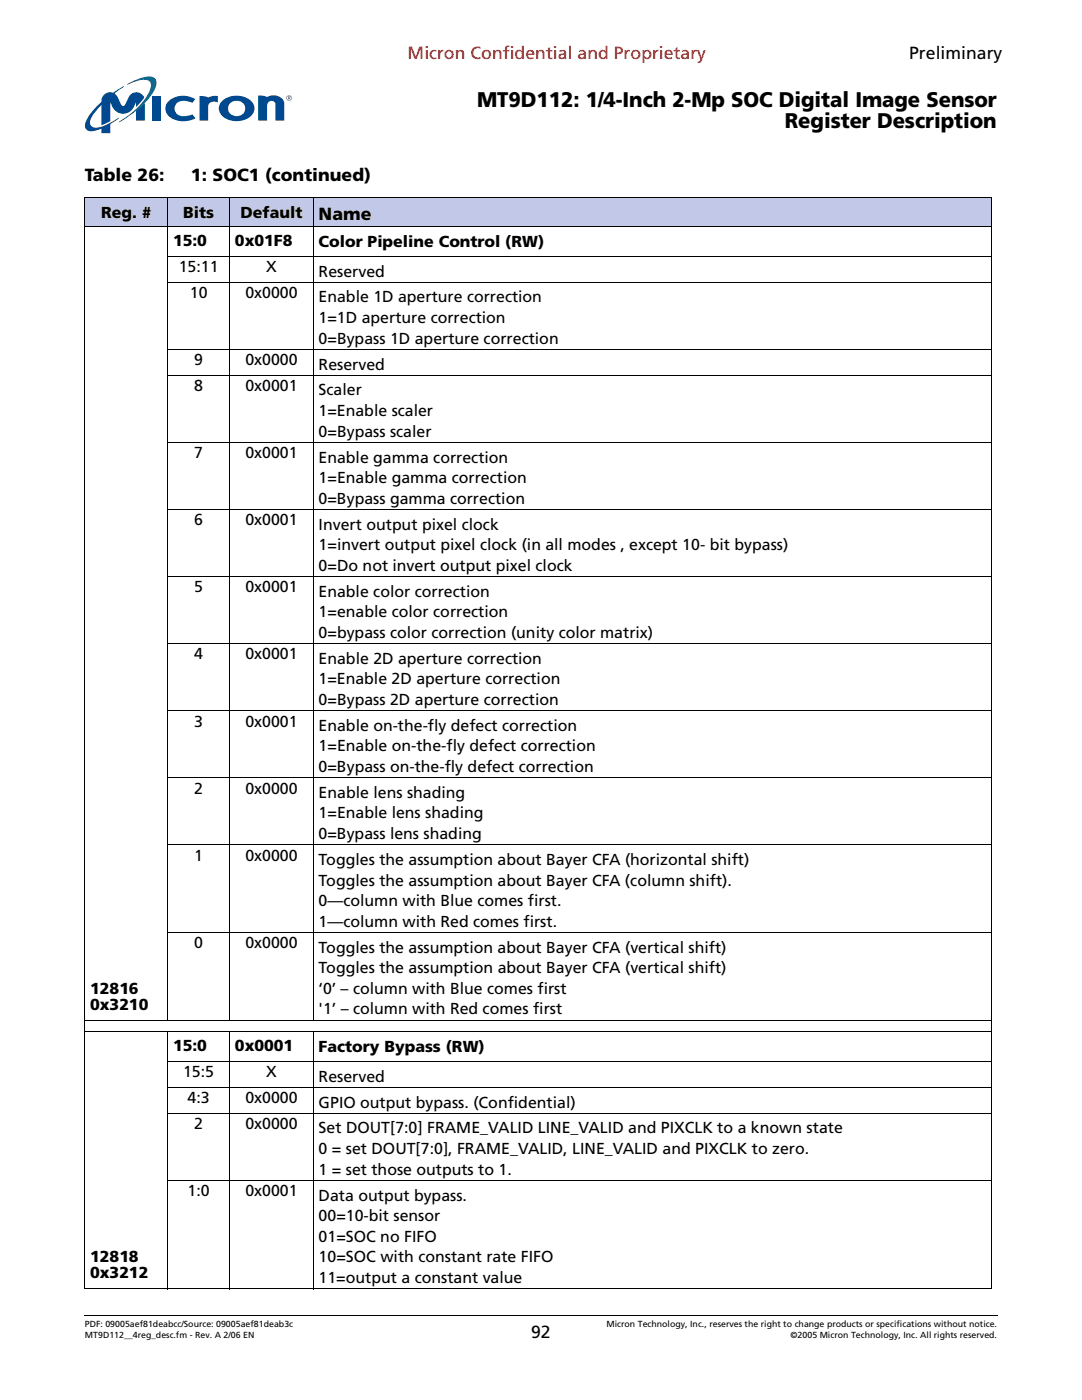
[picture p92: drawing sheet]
<svg xmlns="http://www.w3.org/2000/svg" width="216mm" height="279mm" viewBox="0 0 216 279" stroke-linecap="round" stroke-linejoin="round" font-family="sans-serif">
<defs><g id="words">
<g font-size="4.2">
<text x="95.2" y="21.3">MT9D112: 1/4-Inch 2-Mp SOC Digital Image Sensor</text>
<text x="156.6" y="25.5">Register Description</text>
</g>
<text font-size="3.5" fill="#f00" x="81.3" y="11.7">Micron Confidential and Proprietary</text>
<g font-size="3.5">
<text x="181.4" y="11.7">Preliminary</text>
<text x="16.9" y="36.2">Table 26:</text>
<text x="38.1" y="36.2">1: SOC1 (continued)</text>
<text x="63.6" y="43.9">Name</text>
<text x="106" y="267">92</text>
</g>
<g font-size="3.2">
<text x="20.2" y="43.6">Reg. #</text>
<text x="36.6" y="43.6">Bits</text>
<text x="48" y="43.6">Default</text>
<text x="34.5" y="49">15:0</text>
<text x="46.9" y="49">0x01F8</text>
<text x="63.6" y="49.3">Color Pipeline Control (RW)</text>
<text x="35.7" y="54.3">15:11</text>
<text x="37.9" y="59.5">10</text>
<text x="49" y="59.5">0x0000</text>
<text x="53.1" y="54.3">X</text>
<text x="63.6" y="55.2">Reserved</text>
<text x="63.6" y="60.3">Enable 1D aperture correction</text>
<text x="63.6" y="64.5">1=1D aperture correction</text>
<text x="63.6" y="68.6">0=Bypass 1D aperture correction</text>
<text x="38.8" y="72.9">9</text>
<text x="49" y="72.9">0x0000</text>
<text x="63.6" y="73.7">Reserved</text>
<text x="38.8" y="78.1">8</text>
<text x="49" y="78.1">0x0001</text>
<text x="63.6" y="78.9">Scaler</text>
<text x="63.6" y="83">1=Enable scaler</text>
<text x="63.6" y="87.1">0=Bypass scaler</text>
<text x="38.8" y="91.4">7</text>
<text x="49" y="91.4">0x0001</text>
<text x="63.6" y="92.3">Enable gamma correction</text>
<text x="63.6" y="96.4">1=Enable gamma correction</text>
<text x="63.6" y="100.5">0=Bypass gamma correction</text>
<text x="38.8" y="104.8">6</text>
<text x="49" y="104.8">0x0001</text>
<text x="63.6" y="105.7">Invert output pixel clock</text>
<text x="63.6" y="109.8">1=invert output pixel clock (in all modes , except 10- bit bypass)</text>
<text x="63.6" y="113.9">0=Do not invert output pixel clock</text>
<text x="38.8" y="118.2">5</text>
<text x="49" y="118.2">0x0001</text>
<text x="63.6" y="119.1">Enable color correction</text>
<text x="63.6" y="123.2">1=enable color correction</text>
<text x="38.8" y="131.6">4</text>
<text x="49" y="131.6">0x0001</text>
<text x="63.6" y="127.3">0=bypass color correction (unity color matrix)</text>
<text x="63.6" y="132.5">Enable 2D aperture correction</text>
<text x="63.6" y="136.6">1=Enable 2D aperture correction</text>
<text x="63.6" y="140.7">0=Bypass 2D aperture correction</text>
<text x="38.8" y="145">3</text>
<text x="49" y="145">0x0001</text>
<text x="63.6" y="145.9">Enable on-the-fly defect correction</text>
<text x="63.6" y="150">1=Enable on-the-fly defect correction</text>
<text x="63.6" y="154.1">0=Bypass on-the-fly defect correction</text>
<text x="38.8" y="158.4">2</text>
<text x="49" y="158.4">0x0000</text>
<text x="63.6" y="159.2">Enable lens shading</text>
<text x="63.6" y="163.3">1=Enable lens shading</text>
<text x="63.6" y="167.5">0=Bypass lens shading</text>
<text x="38.8" y="171.8">1</text>
<text x="49" y="171.8">0x0000</text>
<text x="63.6" y="172.6">Toggles the assumption about Bayer CFA (horizontal shift)</text>
<text x="63.6" y="176.7">Toggles the assumption about Bayer CFA (column shift).</text>
<text x="63.6" y="180.8">0—column with Blue comes first.</text>
<text x="63.6" y="185">1—column with Red comes first.</text>
<text x="38.8" y="189.3">0</text>
<text x="49" y="189.3">0x0000</text>
<text x="63.6" y="190.1">Toggles the assumption about Bayer CFA (vertical shift)</text>
<text x="63.6" y="194.2">Toggles the assumption about Bayer CFA (vertical shift)</text>
<text x="18" y="198.3">12816</text>
<text x="18" y="201.5">0x3210</text>
<text x="63.6" y="198.4">‘0’ – column with Blue comes first</text>
<text x="63.6" y="202.5">'1’ – column with Red comes first</text>
<text x="34.5" y="209.7">15:0</text>
<text x="46.9" y="209.7">0x0001</text>
<text x="63.6" y="209.9">Factory Bypass (RW)</text>
<text x="36.6" y="215">15:5</text>
<text x="53.1" y="215">X</text>
<text x="63.6" y="215.9">Reserved</text>
<text x="37.4" y="220.2">4:3</text>
<text x="49" y="220.2">0x0000</text>
<text x="63.6" y="221">GPIO output bypass. (Confidential)</text>
<text x="38.8" y="225.4">2</text>
<text x="49" y="225.4">0x0000</text>
<text x="63.6" y="226.2">Set DOUT[7:0] FRAME_VALID LINE_VALID and PIXCLK to a known state</text>
<text x="63.6" y="230.3">0 = set DOUT[7:0], FRAME_VALID, LINE_VALID and PIXCLK to zero.</text>
<text x="37.4" y="238.7">1:0</text>
<text x="49" y="238.7">0x0001</text>
<text x="63.6" y="234.4">1 = set those outputs to 1.</text>
<text x="63.6" y="239.6">Data output bypass.</text>
<text x="63.6" y="243.7">00=10-bit sensor</text>
<text x="18" y="251.9">12818</text>
<text x="63.6" y="247.8">01=SOC no FIFO</text>
<text x="63.6" y="251.9">10=SOC with constant rate FIFO</text>
<text x="18" y="255.1">0x3212</text>
<text x="63.6" y="256">11=output a constant value</text>
</g>
<g font-size="1.8">
<text x="16.9" y="264.9">PDF: 09005aef81deabcc/Source: 09005aef81deab3c</text>
<text x="16.9" y="267">MT9D112__4reg_desc.fm - Rev. A 2/06 EN</text>
<text x="121" y="264.9">Micron Technology, Inc., reserves the right to change products or specifications without notice.</text>
<text x="157.8" y="267">©2005 Micron Technology, Inc. All rights reserved.</text>
</g>
</g></defs>
<path d="M16.8 262.4l.1 .2z" fill="#000"/>
<path d="M16.9 262.5h182.2" fill="none" stroke="#000" stroke-width=".2"/>
<g fill="#fff">
<path d="M16.9 28h182.1v1.7h-182.1z"/>
<path d="M16.9 15.3h41.5v11.3h-41.5z"/>
</g>
<g fill="#004990">
<path d="M33.8 20a4.6 4.6 0 0 1 5.2-.2l-.6 .7a2.9 2.9 0 0 0-3.3 .3 1.6 1.6 0 0 0 .1 1.8 1.6 1.6 0 0 0 1.8 .6l1.4-.4 .6 .8a4.7 4.7 0 0 1-5.6-.8 2.01 2.01 0 0 1 .4-2.8z"/>
<path d="M51.5 19.1a2.24 2.24 0 0 1 1.8 .3l.6-.3a2.42 2.42 0 0 1 2.7 1.1l.1 3.9h-1.7v-3.3a.85 .85 0 0 0-1-.7 .85 .85 0 0 0-.7 .9v3.1h-1.8z"/>
<path d="M30.4 19.2h1.7v4.9h-1.7z"/>
<path d="M39.8 19.2l1.3 .1 .4 .2 1-.4 1 .1v1.2l-.5-.1a1.18 1.18 0 0 0-1.5 .8v3h-1.7z"/>
<path d="M27.1 22.1l1.8-1.6v3.6h-1.8z"/>
<path d="M46.1 20.5a1.68 1.68 0 0 1 2.1-.1 1.68 1.68 0 0 1 .5 2.1 1.69 1.69 0 0 1-2.3 .5 1.69 1.69 0 0 1-.6-2.2zM44.5 20a2.11 2.11 0 0 0 .5 3.7 4.4 4.4 0 0 0 5.4-.9 2.13 2.13 0 0 0-1-3.2 4.6 4.6 0 0 0-4.9 .4z"/>
</g>
<path d="M25.4 16.8a9.2 9.2 0 0 1 4.9-1.5 1.26 1.26 0 0 1 .8 1.8 14 14 0 0 1-4.9 5.7l-2.5 1.6 .4-.4a14.8 14.8 0 0 0 5.9-6.3 1.22 1.22 0 0 0-.1-1.3 1.22 1.22 0 0 0-1.3-.5l-1.2 .2-2 .8z" fill="#00817a"/>
<g fill="#004990">
<path d="M20.7 18.9a2.18 2.18 0 0 1 1.9-.4l2.1-1.3-1.9 1.5 .7 .7 .8 1.6 .4 .1 .3-.2a3.3 3.3 0 0 1 1.5-2.3 1.55 1.55 0 0 1 2.2 1l-1.6 1.8v-1a2.8 2.8 0 0 1-2.5 2.3 2.35 2.35 0 0 1-2.2-1.5l-.4-.8v3.8l-1.8 .8v-4.1l-.7 .8a5 5 0 0 0-1.5 3 1.14 1.14 0 0 0 1.4 .8 18 18 0 0 0 4.4-2l-1.8 1.3v1.8h-1.8v-.9a3.7 3.7 0 0 1-2.8 .3 1.36 1.36 0 0 1-.2-1.8 11.1 11.1 0 0 1 3-3.9 1.78 1.78 0 0 1 .5-1.4z"/>
<path d="M57.1 19.6a.55 .55 0 0 1 1.1 0 .55 .55 0 0 1-1.1 0zM57.2 19.6a.45 .45 0 0 0 .9 0 .45 .45 0 0 0-.9 0zM57.5 19.2l.4 .1-.1 .3 .2 .3-.3-.3-.2 .3zM57.6 19.3v.2h.2v-.2z"/>
</g>
<g fill="#c2c8e8">
<path d="M16.9 39.5h16.6v5.7h-16.6z"/>
<path d="M33.5 39.5h12.3v5.7h-12.3z"/>
<path d="M45.8 39.5h16.7v5.7h-16.7z"/>
<path d="M62.5 39.5h135.4v5.7h-135.4z"/>
</g>
<g fill="none" stroke="#000" stroke-width=".2">
<path d="M16.8 39.5h181.2M16.9 39.6v217.5M33.5 39.4v164.3M45.8 39.4v164.3M62.5 39.4v164.3M197.9 39.6v217.5M16.8 45.2h181.2M33.4 51.2h164.6M33.4 56.3h164.6M33.4 69.7h164.6M33.4 74.9h164.6M33.4 88.3h164.6"/>
<path d="M33.4 101.7h164.6M33.4 115.1h164.6M33.4 128.4h164.6M33.4 141.8h164.6M33.4 155.2h164.6M33.4 168.6h164.6M33.4 186.1h164.6M16.8 203.6h181.2M16.8 205.8h181.2M33.4 211.9h164.6M33.4 217h164.6M33.5 205.8v51.5"/>
<path d="M45.8 205.8v51.5M62.5 205.8v51.5M33.4 222.2h164.6M33.4 235.6h164.6M16.8 257.2h181.2"/>
</g>
<use href="#words"/>
</svg>
